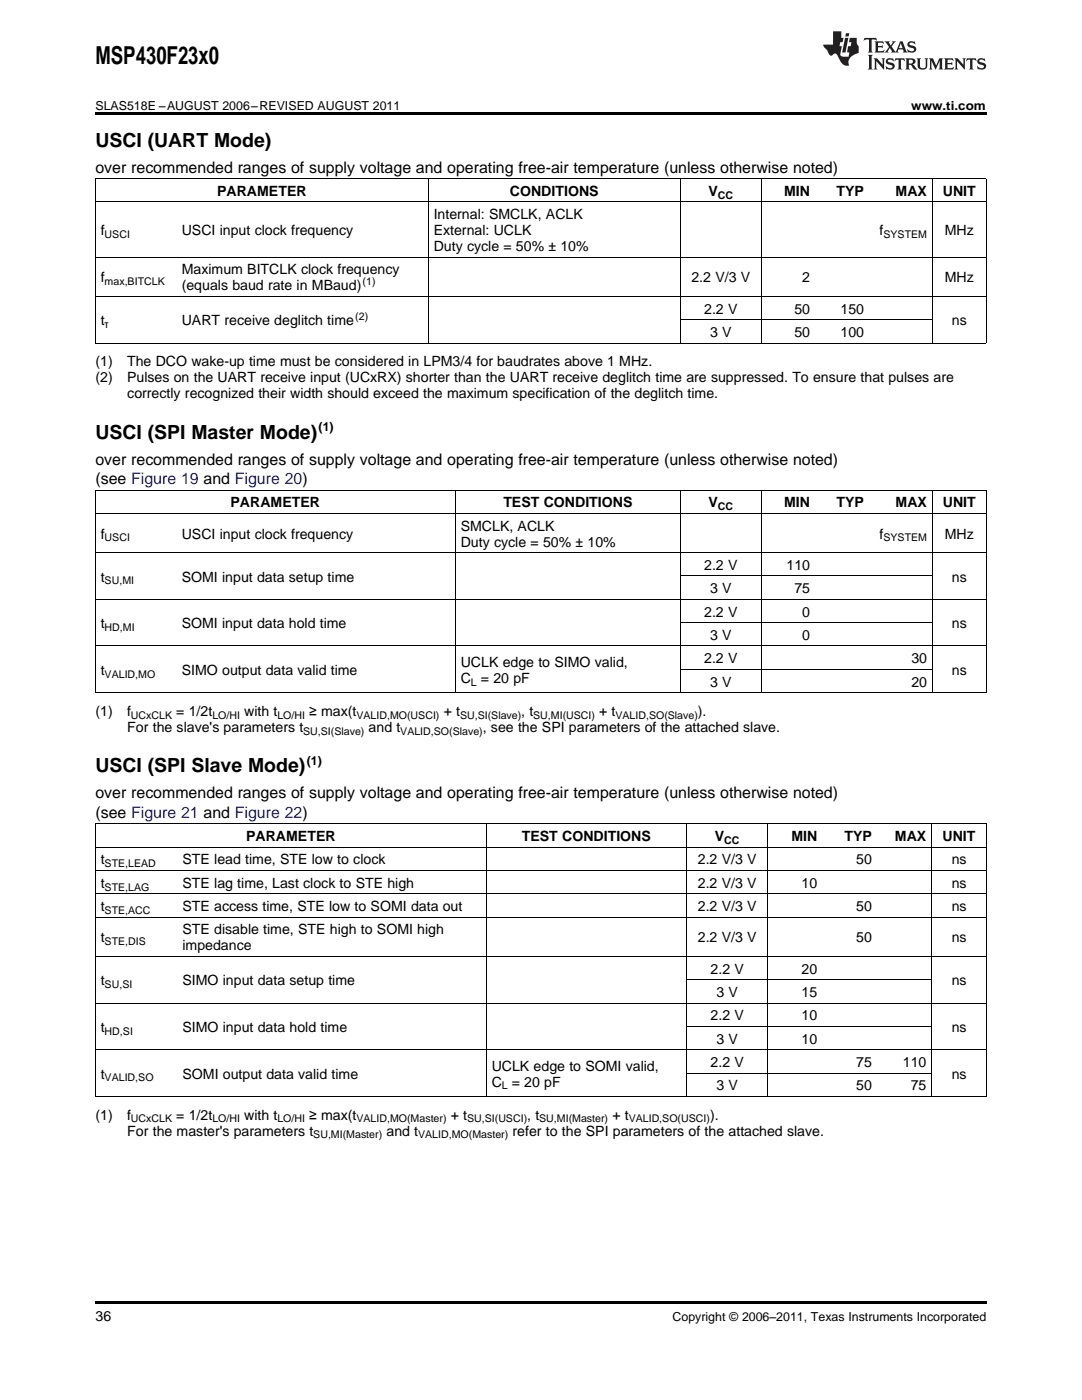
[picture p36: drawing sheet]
<svg xmlns="http://www.w3.org/2000/svg" width="216mm" height="279mm" viewBox="0 0 216 279" stroke-linecap="round" stroke-linejoin="round" font-family="sans-serif">
<defs><g id="words">
<text font-size="4.9" x="19" y="12.8">MSP430F23x0</text>
<g font-size="3.9">
<text x="19" y="29.3">USCI (UART Mode)</text>
<text x="19" y="87.6">USCI (SPI Master Mode)</text>
<text x="19" y="154.2">USCI (SPI Slave Mode)</text>
</g>
<g font-size="3.2">
<text x="19" y="34.4">over recommended ranges of supply voltage and operating free-air temperature (unless otherwise noted)</text>
<text x="19" y="92.7">over recommended ranges of supply voltage and operating free-air temperature (unless otherwise noted)</text>
<text x="19" y="96.6">(see Figure 19 and Figure 20)</text>
<text x="19" y="159.3">over recommended ranges of supply voltage and operating free-air temperature (unless otherwise noted)</text>
<text x="19" y="163.2">(see Figure 21 and Figure 22)</text>
</g>
<g font-size="2.8">
<text x="43.3" y="39.1">PARAMETER</text>
<text x="101.7" y="39.1">CONDITIONS</text>
<text x="141.4" y="39.1">V</text>
<text x="156.5" y="39.1">MIN</text>
<text x="166.9" y="39.1">TYP</text>
<text x="178.7" y="39.1">MAX</text>
<text x="188.1" y="39.1">UNIT</text>
<text x="20.1" y="46.9">f</text>
<text x="36.3" y="46.9">USCI input clock frequency</text>
<text x="86.5" y="43.7">Internal: SMCLK, ACLK</text>
<text x="86.5" y="46.9">External: UCLK</text>
<text x="175.5" y="46.9">f</text>
<text x="188.5" y="46.9">MHz</text>
<text x="86.5" y="50.1">Duty cycle = 50% ± 10%</text>
<text x="20.1" y="56.3">f</text>
<text x="36.3" y="54.8">Maximum BITCLK clock frequency</text>
<text x="36.3" y="57.9">(equals baud rate in MBaud)</text>
<text x="138" y="56.3">2.2 V/3 V</text>
<text x="160.1" y="56.3">2</text>
<text x="188.5" y="56.3">MHz</text>
<text x="20.1" y="64.9">t</text>
<text x="36.3" y="64.9">UART receive deglitch time</text>
<text x="140.5" y="62.6">2.2 V</text>
<text x="158.5" y="62.6">50</text>
<text x="167.7" y="62.6">150</text>
<text x="189.9" y="64.9">ns</text>
<text x="141.7" y="67.2">3 V</text>
<text x="158.5" y="67.2">50</text>
<text x="167.7" y="67.2">100</text>
<text x="19" y="73.1">(1)</text>
<text x="19" y="76.3">(2)</text>
<text x="25.4" y="73.1">The DCO wake-up time must be considered in LPM3/4 for baudrates above 1 MHz.</text>
<text x="25.4" y="76.3">Pulses on the UART receive input (UCxRX) shorter than the UART receive deglitch time are suppressed. To ensure that pulses are</text>
<text x="25.4" y="79.4">correctly recognized their width should exceed the maximum specification of the deglitch time.</text>
<text x="46" y="101.2">PARAMETER</text>
<text x="100.4" y="101.2">TEST CONDITIONS</text>
<text x="141.4" y="101.2">V</text>
<text x="156.5" y="101.2">MIN</text>
<text x="166.9" y="101.2">TYP</text>
<text x="178.7" y="101.2">MAX</text>
<text x="188.1" y="101.2">UNIT</text>
<text x="20.1" y="107.5">f</text>
<text x="36.3" y="107.5">USCI input clock frequency</text>
<text x="91.9" y="105.9">SMCLK, ACLK</text>
<text x="175.5" y="107.5">f</text>
<text x="188.5" y="107.5">MHz</text>
<text x="91.9" y="109.1">Duty cycle = 50% ± 10%</text>
<text x="140.5" y="113.7">2.2 V</text>
<text x="157" y="113.7">110</text>
<text x="20.1" y="116.1">t</text>
<text x="36.3" y="116.1">SOMI input data setup time</text>
<text x="141.7" y="118.4">3 V</text>
<text x="158.5" y="118.4">75</text>
<text x="189.9" y="116.1">ns</text>
<text x="20.1" y="125.4">t</text>
<text x="36.3" y="125.4">SOMI input data hold time</text>
<text x="140.5" y="123">2.2 V</text>
<text x="160.1" y="123">0</text>
<text x="189.9" y="125.4">ns</text>
<text x="141.7" y="127.7">3 V</text>
<text x="160.1" y="127.7">0</text>
<text x="20.1" y="134.7">t</text>
<text x="36.3" y="134.7">SIMO output data valid time</text>
<text x="91.9" y="133.1">UCLK edge to SIMO valid,</text>
<text x="91.9" y="136.3">C</text>
<text x="96" y="136.3">= 20 pF</text>
<text x="140.5" y="132.4">2.2 V</text>
<text x="141.7" y="137">3 V</text>
<text x="181.9" y="132.4">30</text>
<text x="181.9" y="137">20</text>
<text x="189.9" y="134.7">ns</text>
<text x="19" y="142.9">(1)</text>
<text x="25.4" y="142.9">f</text>
<text x="35.2" y="142.9">= 1/2t</text>
<text x="48.7" y="142.9">with t</text>
<text x="61.7" y="142.9">≥ max(t</text>
<text x="88.5" y="142.9">+ t</text>
<text x="104" y="142.9">, t</text>
<text x="119.6" y="142.9">+ t</text>
<text x="139.3" y="142.9">).</text>
<text x="25.4" y="146">For the slave's parameters t</text>
<text x="73.6" y="146">and t</text>
<text x="96.3" y="146">, see the SPI parameters of the attached slave.</text>
<text x="49.1" y="167.9">PARAMETER</text>
<text x="104.1" y="167.9">TEST CONDITIONS</text>
<text x="142.6" y="167.9">V</text>
<text x="157.9" y="167.9">MIN</text>
<text x="168.5" y="167.9">TYP</text>
<text x="178.6" y="167.9">MAX</text>
<text x="188.1" y="167.9">UNIT</text>
<text x="20.1" y="172.5">t</text>
<text x="36.4" y="172.5">STE lead time, STE low to clock</text>
<text x="139.2" y="172.5">2.2 V/3 V</text>
<text x="170.9" y="172.5">50</text>
<text x="189.9" y="172.5">ns</text>
<text x="20.1" y="177.2">t</text>
<text x="36.4" y="177.2">STE lag time, Last clock to STE high</text>
<text x="139.2" y="177.2">2.2 V/3 V</text>
<text x="159.9" y="177.2">10</text>
<text x="189.9" y="177.2">ns</text>
<text x="20.1" y="181.8">t</text>
<text x="36.4" y="181.8">STE access time, STE low to SOMI data out</text>
<text x="139.2" y="181.8">2.2 V/3 V</text>
<text x="170.9" y="181.8">50</text>
<text x="189.9" y="181.8">ns</text>
<text x="20.1" y="188.1">t</text>
<text x="36.4" y="186.5">STE disable time, STE high to SOMI high</text>
<text x="36.4" y="189.7">impedance</text>
<text x="139.2" y="188.1">2.2 V/3 V</text>
<text x="170.9" y="188.1">50</text>
<text x="189.9" y="188.1">ns</text>
<text x="20.1" y="196.6">t</text>
<text x="36.4" y="196.6">SIMO input data setup time</text>
<text x="141.8" y="194.3">2.2 V</text>
<text x="159.9" y="194.3">20</text>
<text x="189.9" y="196.6">ns</text>
<text x="141.8" y="203.6">2.2 V</text>
<text x="142.9" y="199">3 V</text>
<text x="159.9" y="199">15</text>
<text x="159.9" y="203.6">10</text>
<text x="20.1" y="206">t</text>
<text x="36.4" y="206">SIMO input data hold time</text>
<text x="142.9" y="208.3">3 V</text>
<text x="159.9" y="208.3">10</text>
<text x="189.9" y="206">ns</text>
<text x="20.1" y="215.3">t</text>
<text x="36.4" y="215.3">SOMI output data valid time</text>
<text x="98.1" y="213.7">UCLK edge to SOMI valid,</text>
<text x="141.8" y="212.9">2.2 V</text>
<text x="170.9" y="212.9">75</text>
<text x="180.2" y="212.9">110</text>
<text x="189.9" y="215.3">ns</text>
<text x="98.1" y="216.9">C</text>
<text x="102.1" y="216.9">= 20 pF</text>
<text x="142.9" y="217.6">3 V</text>
<text x="170.9" y="217.6">50</text>
<text x="181.7" y="217.6">75</text>
<text x="19" y="223.4">(1)</text>
<text x="25.4" y="223.4">f</text>
<text x="25.4" y="226.6">For the master's parameters t</text>
<text x="35.2" y="223.4">= 1/2t</text>
<text x="48.7" y="223.4">with t</text>
<text x="61.7" y="223.4">≥ max(t</text>
<text x="77.1" y="226.6">and t</text>
<text x="90" y="223.4">+ t</text>
<text x="102.3" y="226.6">refer to the SPI parameters of the attached slave.</text>
<text x="105.2" y="223.4">, t</text>
<text x="122.2" y="223.4">+ t</text>
<text x="141.7" y="223.4">).</text>
<text x="19" y="263.6">36</text>
</g>
<g font-size="2.5">
<text x="19" y="21.9">SLAS518E –AUGUST 2006–REVISED AUGUST 2011</text>
<text x="181.8" y="21.9">www.ti.com</text>
<text x="63.6" y="86">(1)</text>
<text x="61.2" y="152.6">(1)</text>
<text x="134.2" y="263.6">Copyright © 2006–2011, Texas Instruments Incorporated</text>
</g>
<g font-size="2.1">
<text x="143.3" y="39.7">CC</text>
<text x="20.9" y="47.5">USCI</text>
<text x="176.3" y="47.5">SYSTEM</text>
<text x="20.9" y="56.9">max,BITCLK</text>
<text x="72.4" y="56.8">(1)</text>
<text x="20.9" y="65.5">τ</text>
<text x="70.9" y="63.8">(2)</text>
<text x="143.3" y="101.8">CC</text>
<text x="20.9" y="108.1">USCI</text>
<text x="176.3" y="108.1">SYSTEM</text>
<text x="20.9" y="116.6">SU,MI</text>
<text x="20.9" y="125.9">HD,MI</text>
<text x="20.9" y="135.3">VALID,MO</text>
<text x="93.9" y="136.8">L</text>
<text x="26.1" y="143.4">UCxCLK</text>
<text x="42.4" y="143.4">LO/HI</text>
<text x="55.4" y="143.4">LO/HI</text>
<text x="71.1" y="143.4">VALID,MO(USCI)</text>
<text x="91.8" y="143.4">SU,SI(Slave)</text>
<text x="106.4" y="143.4">SU,MI(USCI)</text>
<text x="122.8" y="143.4">VALID,SO(Slave)</text>
<text x="60.5" y="146.6">SU,SI(Slave)</text>
<text x="79.9" y="146.6">VALID,SO(Slave)</text>
<text x="20.9" y="173.1">STE,LEAD</text>
<text x="144.5" y="168.4">CC</text>
<text x="20.9" y="177.7">STE,LAG</text>
<text x="20.9" y="182.4">STE,ACC</text>
<text x="20.9" y="188.6">STE,DIS</text>
<text x="20.9" y="197.2">SU,SI</text>
<text x="20.9" y="206.5">HD,SI</text>
<text x="20.9" y="215.8">VALID,SO</text>
<text x="100.1" y="217.4">L</text>
<text x="26.1" y="224">UCxCLK</text>
<text x="42.4" y="224">LO/HI</text>
<text x="55.4" y="224">LO/HI</text>
<text x="62.5" y="227.2">SU,MI(Master)</text>
<text x="71.1" y="224">VALID,MO(Master)</text>
<text x="83.4" y="227.2">VALID,MO(Master)</text>
<text x="93.2" y="224">SU,SI(USCI)</text>
<text x="107.6" y="224">SU,MI(Master)</text>
<text x="125.4" y="224">VALID,SO(USCI)</text>
</g>
</g></defs>
<g fill="#231f20">
<path d="M172.5 7.6l-.1 .5 .4-.2h.6v.1v2.1l-.2 .4h.9l-.2-.4v-2.1l.1-.1h.5l.5 .2-.2-.5zM174.5 8.3l.2 .3v1.5l-.2 .4h1.8l.2-.6a1.04 1.04 0 0 1-1.3 .2v-.7h.6l.3 .2v-.6l-.3 .2h-.6v-.6l.8-.1 .4 .3-.2-.5zM176.5 8.3l.9 1.1-.9 1.1h.8l-.2-.2 .4-.7 .5 .7-.2 .2h1.5l-.2-.2 .2-.4h.9l.1 .4-.2 .2h1l-.3-.3-.7-1.9h-.5l-.9 2-.8-1 .9-1h-.8l.1 .3-.4 .5-.3-.6 .1-.2zM179.7 8.6l.4 1h-.7zM181.3 8.4a.63 .63 0 0 0-.2 .7 .63 .63 0 0 0 .6 .4l.6 .2 .1 .2a.75 .75 0 0 1-.7 .4 .75 .75 0 0 1-.6-.5l.1 .7 .1-.1a1.11 1.11 0 0 0 1.5-.6 1.13 1.13 0 0 0-1.2-.8l-.1-.4a1.04 1.04 0 0 1 1.2 .2l-.2-.5-.2 .1-.4-.2zM173.2 10.9l.2 .4v2.2l-.2 .4h1l-.3-.4v-2.2l.3-.4zM174.3 11.6l.3 .4v1.5l-.3 .4h.8l-.2-.4v-1.3l1.5 1.7v-1.9l.2-.4h-.7l.2 .4v.9l-1.1-1.3zM177 11.8a.62 .62 0 0 0-.2 .7 .62 .62 0 0 0 .6 .4l.6 .1 .1 .3a.76 .76 0 0 1-.7 .3 .76 .76 0 0 1-.7-.4l.2 .7 .1-.1a1.11 1.11 0 0 0 1.5-.6 1.13 1.13 0 0 0-1.2-.8l-.1-.4a1.04 1.04 0 0 1 1.2 .2l-.2-.6-.2 .1-.5-.1zM178.7 11.6l-.2 .6a.61 .61 0 0 1 .8-.3v1.6l-.2 .4h.9l-.2-.4v-1.6a.63 .63 0 0 1 .7 .3l-.1-.6zM180.6 11.6l.3 .4v1.5l-.3 .4h1l-.2-.2-.1-.8 .6 .2a.76 .76 0 0 0 1.2 .7l-1-1a.58 .58 0 0 0 .6-.5 .58 .58 0 0 0-.5-.6zM181.4 11.9h.1a.45 .45 0 0 1 .5 .1 .45 .45 0 0 1 .1 .5l-.8 .2zM182.9 11.6l.2 .2a2.17 2.17 0 0 0 .3 1.9 .99 .99 0 0 0 1.6-.6v-1.1l.2-.4h-.7l.2 .2a1.92 1.92 0 0 1-.2 1.8 .6 .6 0 0 1-.9-.5v-1.1l.2-.4zM185.4 11.6l.2 .4v1.5l-.2 .4h.7l-.2-.4v-1.4l.8 1.8 .8-1.8v1.4l-.2 .4h.9l-.2-.4v-1.5l.2-.4h-.8l-.6 1.5-.6-1.5zM188.4 11.6l.2 .4v1.5l-.2 .4h1.8l.1-.6a1.04 1.04 0 0 1-1.2 .1v-.6h.5l.4 .2v-.6l-.4 .2h-.5v-.7h.8l.3 .3-.1-.6zM190.5 11.6l.2 .4v1.5l-.2 .4h.7l-.2-.4v-1.3l1.5 1.7v-1.9l.2-.4h-.7l.2 .4v.9l-1.1-1.3zM192.9 11.6l-.1 .6a.61 .61 0 0 1 .7-.3l.1 1.6-.3 .4h1l-.3-.4 .1-1.6a.63 .63 0 0 1 .7 .3l-.1-.6zM195.2 11.8a.62 .62 0 0 0-.2 .7 .62 .62 0 0 0 .6 .4l.6 .1 .1 .3a.76 .76 0 0 1-.7 .3 .76 .76 0 0 1-.6-.4l.1 .7 .1-.1a1.11 1.11 0 0 0 1.6-.6 1.13 1.13 0 0 0-1.3-.8l-.1-.4a1.04 1.04 0 0 1 1.2 .2l-.1-.6-.2 .1-.5-.1z"/>
<path d="M166.2 6.3v2.6h-1.9v.4l.8 .9a.91 .91 0 0 0 1 .8 .56 .56 0 0 1 .5-.3 .56 .56 0 0 1 .5 .3l.4 .8a1.53 1.53 0 0 0 1.9 1.2 1.54 1.54 0 0 1 1-2.1l.9-.3v-1.4a1.52 1.52 0 0 1-.4-1.6h-1.3l-.2 .8h.5l-.2 .8h-.5l-.1 1v.2l.4 .1-.2 .8a1.93 1.93 0 0 1-1.6-.3l.3-1.8h-.5l.2-.8h.4l.2-.8h-.4v-1.3zM168.6 7.6l-.6 2.9h.7l.6-2.9zM168.8 6.6l-.1 .7h.6l.2-.7z"/>
</g>
<path d="M19 22.5h177.8v.5h-177.8zM19 259.7h177.8v.5h-177.8z" fill="#000"/>
<g fill="none" stroke="#000" stroke-width=".2">
<path d="M19 35.6h177.8M19.1 35.7v32.8M85.4 35.7v32.8M135.7 35.7v32.8M151.9 35.7v32.8M186 35.7v32.8M196.8 35.7v32.8M19 59.1h177.8M19 51.3h177.8M19 40.3h177.8M19 68.5h177.8M135.8 63.8h50.3"/>
<path d="M19 97.8h177.8M19.1 97.9v40.4M90.8 97.9v40.4M135.7 97.9v40.4M151.9 97.9v40.4M186 97.9v40.4M196.8 97.9v40.4M19 119.6h177.8M19 110.3h177.8M19 102.5h177.8M135.8 115h50.3M19 138.2h177.8"/>
<path d="M19 128.9h177.8M135.8 133.6h50.3M135.8 124.3h50.3M19 178.4h177.8M19 173.7h177.8M19 169.1h177.8M19 164.4h177.8M19.1 164.5v54.4M97 164.5v54.4M136.9 164.5v54.4M153.2 164.5v54.4M185.9 164.5v54.4"/>
<path d="M196.8 164.5v54.4M19 190.9h177.8M19 183h177.8M136.9 195.5h49M19 218.8h177.8M19 209.5h177.8M19 200.2h177.8M136.9 214.2h49M136.9 204.8h49"/>
</g>
<use href="#words"/>
</svg>
